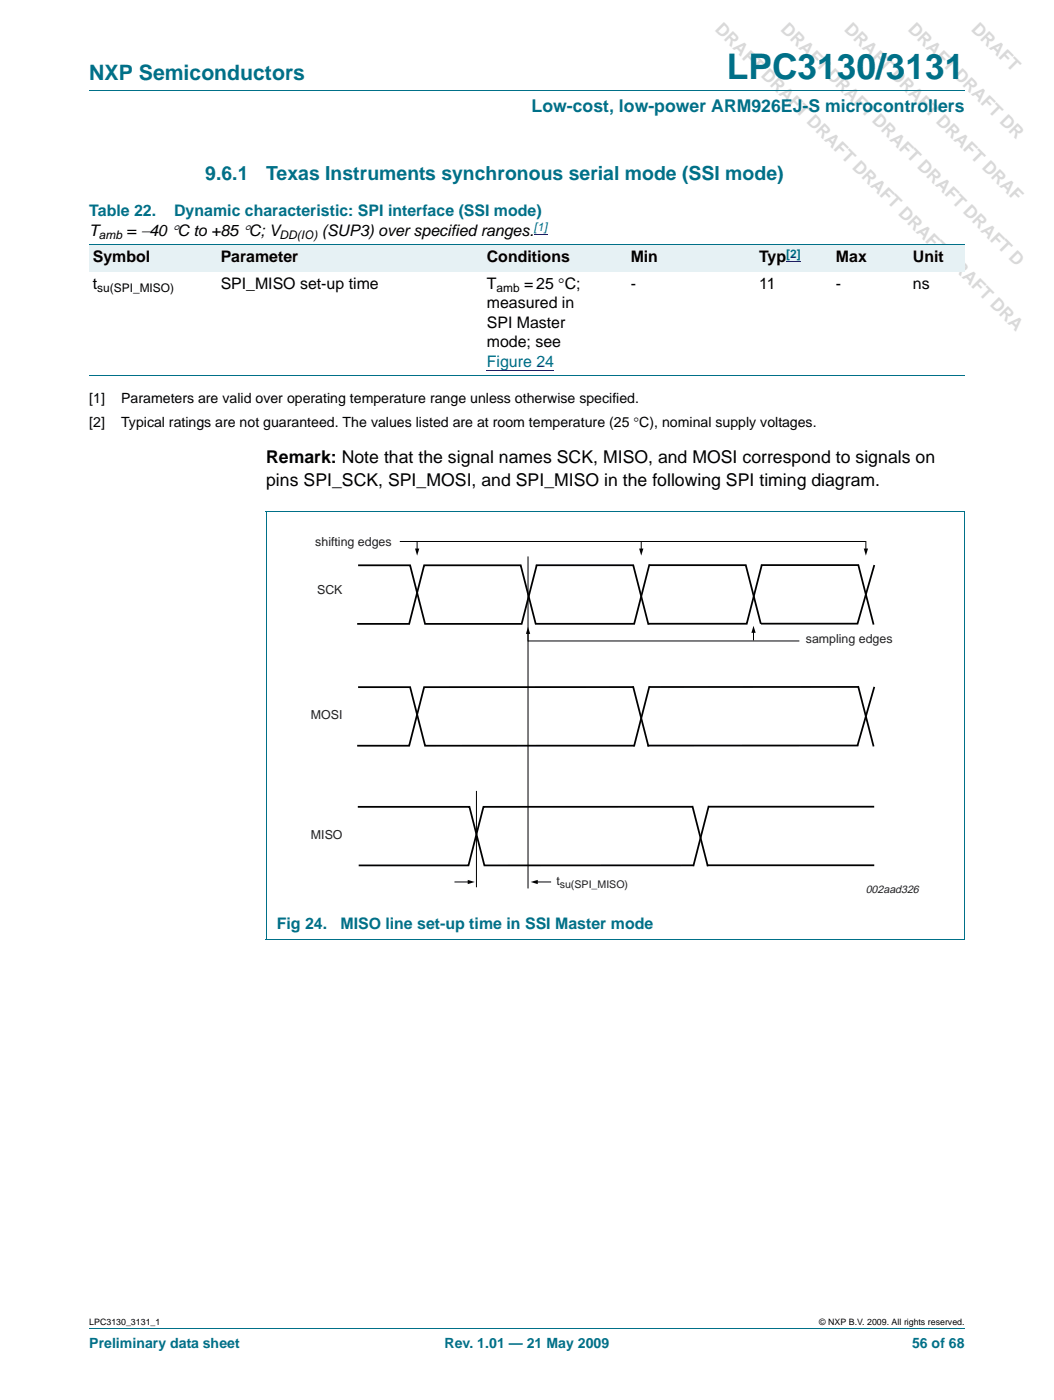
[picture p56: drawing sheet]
<svg xmlns="http://www.w3.org/2000/svg" width="210mm" height="279mm" viewBox="0 0 210 279" stroke-linecap="round" stroke-linejoin="round" font-family="sans-serif">
<defs><g id="words">
<text font-size="7" fill="#007088" x="145" y="15.8">LPC3130/3131</text>
<text font-size="4.2" fill="#007088" x="17.8" y="16">NXP Semiconductors</text>
<g font-size="3.9" fill="#007088">
<text x="41" y="35.9">9.6.1</text>
<text x="53.1" y="35.9">Texas Instruments synchronous serial mode (SSI mode)</text>
</g>
<g font-size="3.5" fill="#d9d9d9">
<text x="142.5" y="6.1" transform="rotate(45 142.5 6.1)">DRAFT DRAFT DRAFT DRAFT DRAFT DRAFT DRA</text>
<text x="155.6" y="6.1" transform="rotate(45 155.6 6.1)">DRAFT DRAFT DRAFT DRAFT DRAFT D</text>
<text x="168.3" y="6.1" transform="rotate(45 168.3 6.1)">DRAFT DRAFT DRAFT DRAF</text>
<text x="180.9" y="6.1" transform="rotate(45 180.9 6.1)">DRAFT DRAFT DR</text>
</g>
<text font-size="3.5" fill="#007088" x="106" y="22.3">Low-cost, low-power ARM926EJ-S microcontrollers</text>
<g font-size="3.5">
<text x="53.1" y="92.5">Remark: Note that the signal names SCK, MISO, and MOSI correspond to signals on</text>
<text x="53.1" y="96.9">pins SPI_SCK, SPI_MOSI, and SPI_MISO in the following SPI timing diagram.</text>
</g>
<g font-size="3.2" fill="#007088">
<text x="17.8" y="43.2">Table 22.</text>
<text x="34.8" y="43.2">Dynamic characteristic: SPI interface (SSI mode)</text>
<text x="55.2" y="185.4">Fig 24.</text>
<text x="67.9" y="185.4">MISO line set-up time in SSI Master mode</text>
</g>
<g font-size="3.2">
<text x="17.8" y="47.1">T</text>
<text x="25.3" y="47.1">= −40 °C to +85 °C; V</text>
<text x="64.2" y="47.1">(SUP3) over specified ranges.</text>
<text x="18.5" y="52.4">Symbol</text>
<text x="44" y="52.4">Parameter</text>
<text x="97.1" y="52.4">Conditions</text>
<text x="125.8" y="52.4">Min</text>
<text x="151.4" y="52.4">Typ</text>
<text x="166.8" y="52.4">Max</text>
<text x="182.1" y="52.4">Unit</text>
<text x="18.5" y="57.7">t</text>
<text x="44" y="57.7">SPI_MISO set-up time</text>
<text x="97.1" y="57.7">T</text>
<text x="104.6" y="57.7">= 25 °C;</text>
<text x="125.8" y="57.7">-</text>
<text x="151.4" y="57.7">11</text>
<text x="166.8" y="57.7">-</text>
<text x="182.1" y="57.7">ns</text>
<text x="97.1" y="61.6">measured in</text>
<text x="97.1" y="65.4">SPI Master</text>
<text x="97.1" y="69.3">mode; see</text>
</g>
<text font-size="3.2" fill="#00f" x="97.1" y="73.2">Figure 24</text>
<g font-size="2.8">
<text x="17.8" y="80.4">[1]</text>
<text x="24.2" y="80.4">Parameters are valid over operating temperature range unless otherwise specified.</text>
<text x="17.8" y="85.3">[2]</text>
<text x="24.2" y="85.3">Typical ratings are not guaranteed. The values listed are at room temperature (25 °C), nominal supply voltages.</text>
</g>
<g font-size="2.8" fill="#007088">
<text x="17.8" y="269.1">Preliminary data sheet</text>
<text x="88.7" y="269.1">Rev. 1.01 — 21 May 2009</text>
<text x="181.9" y="269.1">56 of 68</text>
</g>
<g font-size="2.5" fill="#231f20">
<text x="62.9" y="108.9">shifting edges</text>
<text x="63.3" y="118.5">SCK</text>
<text x="160.8" y="128.4">sampling edges</text>
<text x="62" y="143.6">MOSI</text>
<text x="62" y="167.4">MISO</text>
<text x="111" y="176.7">t</text>
</g>
<g font-size="2.4">
<text x="19.7" y="47.7">amb</text>
<text x="55.8" y="47.7">DD(IO)</text>
<text x="19.4" y="58.3">su(SPI_MISO)</text>
<text x="99.1" y="58.3">amb</text>
</g>
<g font-size="2.4" fill="#00f">
<text x="106.5" y="46.1">[1]</text>
<text x="156.8" y="51.4">[2]</text>
</g>
<text font-size="2.2" fill="#231f20" x="172.7" y="178.2">002aad326</text>
<text font-size="2.1" fill="#231f20" x="111.7" y="177.1">su(SPI_MISO)</text>
<g font-size="1.8">
<text x="17.8" y="264.5">LPC3130_3131_1</text>
<text x="163.4" y="264.5">© NXP B.V. 2009. All rights reserved.</text>
</g>
</g></defs>
<path d="M17.8 18.2h174.6M17.8 265.1h174.6" fill="none" stroke="#007088" stroke-width=".2"/>
<path d="M106.5 46.8h2.6" fill="none" stroke="#00f" stroke-width=".2"/>
<g fill="#e6f1f4">
<path d="M17.8 48.9h25.5v5.2h-25.5z"/>
<path d="M43.3 48.9h53.1v5.2h-53.1z"/>
<path d="M96.4 48.9h21.3v5.2h-21.3z"/>
<path d="M117.7 48.9h7.4v5.2h-7.4z"/>
<path d="M125.1 48.9h25.6v5.2h-25.6z"/>
<path d="M150.7 48.9h15.4v5.2h-15.4z"/>
</g>
<path d="M156.8 52.1h2.9" fill="none" stroke="#00f" stroke-width=".2"/>
<g fill="#e6f1f4">
<path d="M166.1 48.9h15.3v5.2h-15.3z"/>
<path d="M181.4 48.9h11v5.2h-11z"/>
</g>
<path d="M97.1 73.9h13.4" fill="none" stroke="#00f" stroke-width=".2"/>
<path d="M17.8 48.9h174.6M17.8 75h174.6M53 102.1h139.5M53.1 102.2v85.3M192.4 102.2v85.3M53 187.5h139.5" fill="none" stroke="#007088" stroke-width=".2"/>
<path d="M71.4 112.8h10.4l3 11.7h19.3l3-11.7h19.2l3 11.7M174.4 112.8l-3.3 11.7h-19.3M71.2 124.5h10.4l3-11.7h19.3l3 11.7M71.4 137.1h10.4l3 11.7h41.7l3-11.7h41.7l3 11.7M151.8 124.5l-3-11.7h-19.3l-3 11.7h-19.6M174.2 124.5l-3-11.7h-19.2l-3 11.7h-19.7M174.4 137.1l-3.3 11.7h-41.8M129.3 148.8l-3-11.7h-41.7l-3 11.7h-10.4M141.2 172.7l-3-11.7h-41.8l-2.9 11.7h-21.9M174.2 172.7h-33M174.4 161h-33.1l-3 11.7h-41.7l-3-11.7h-22.2" fill="none" stroke="#000" stroke-width=".35"/>
<path d="M79.8 108.1h92.9v1.7M83.2 108.1v1.7M105.3 111v66.3M127.9 108.1v1.7M105.3 127.9h54.2M150.3 126v1.7M95 157.8v19.3M90.8 176h2.8M107 176h2.8" fill="none" stroke="#000" stroke-width=".2"/>
<path d="M82.8 109.5h.8l-.4 1.4zM127.5 109.5h.8l-.4 1.4zM172.3 109.5h.9l-.5 1.4zM105.3 125.1l.5 1.4h-.9zM150.3 124.9l.4 1.4h-.8zM93.3 175.6l1.4 .4-1.4 .4zM105.9 176l1.4-.4v.8z" fill="#000"/>
<use href="#words"/>
</svg>
